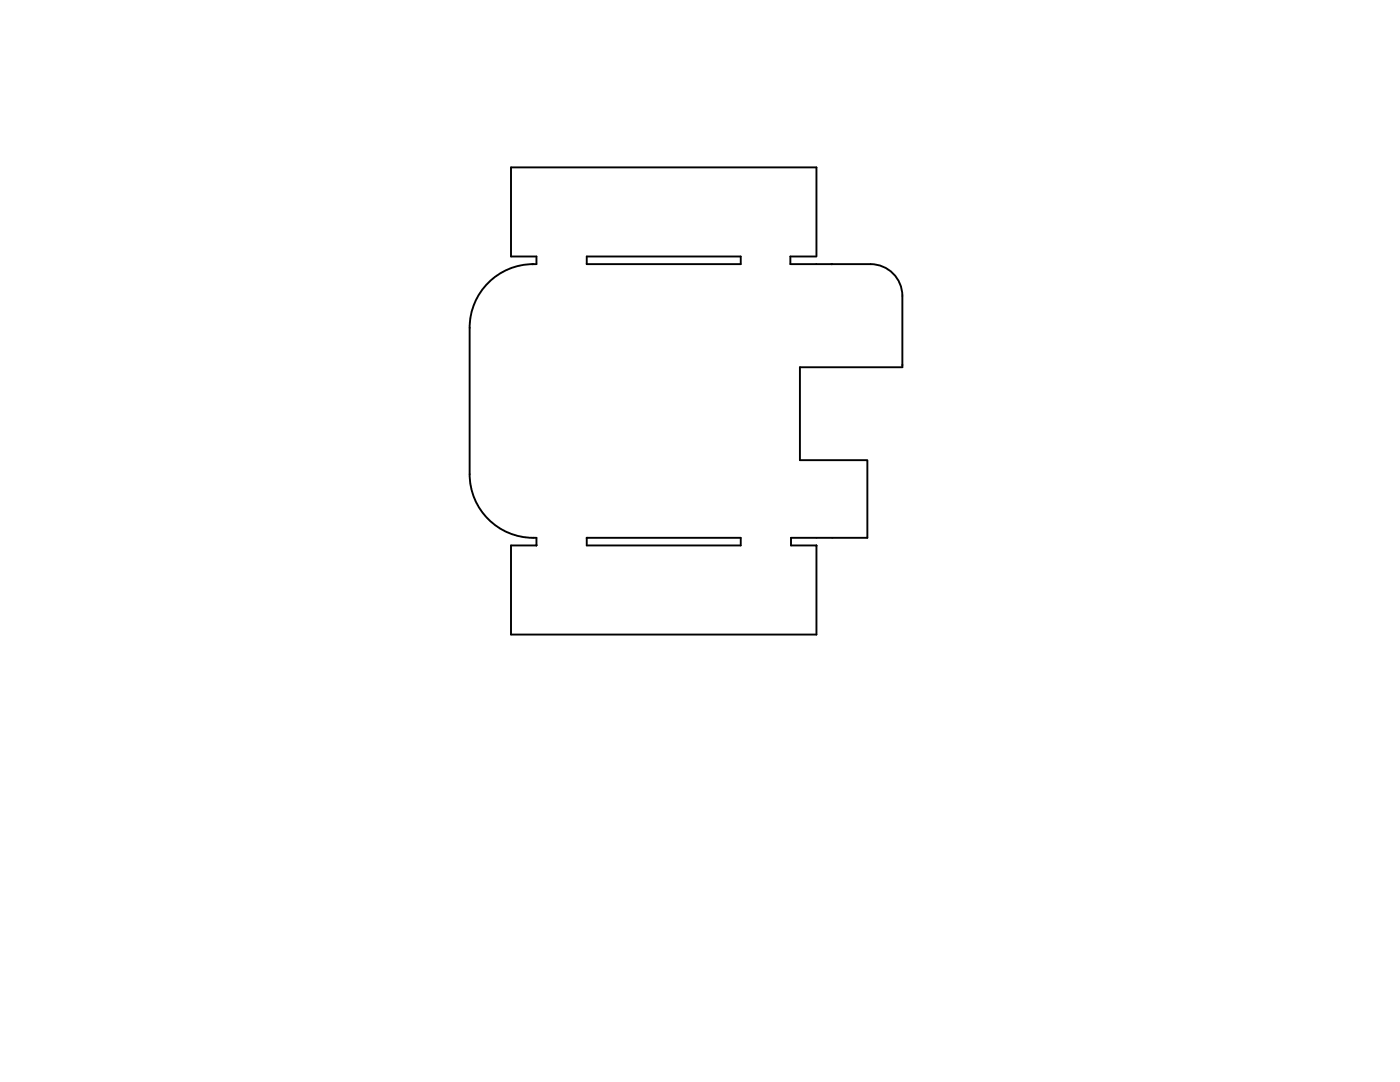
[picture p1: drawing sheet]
<svg xmlns="http://www.w3.org/2000/svg" width="279mm" height="216mm" viewBox="0 0 279 216" stroke-linecap="round" stroke-linejoin="round" font-family="sans-serif">
<path d="M106.4 52.7a12.7 12.7 0 0 0-12.7 12.7v29.2a12.7 12.7 0 0 0 13.4 12.7v1.5h-5.1v17.8h60.9v-17.8h-5v-1.5h15.2v-15.4M117.1 51.2h30.7v1.5h-30.7zM162.8 51.2h-5.1v1.5h16a6.4 6.4 0 0 1 6.4 6.4v14.2h-20.5v18.5h13.5M162.9 51.2v-17.8h-60.9v17.8h5.1v1.5h-.9M117.1 107.3h30.7v1.5h-30.7z" fill="none" stroke="#000" stroke-width=".38"/>
</svg>
